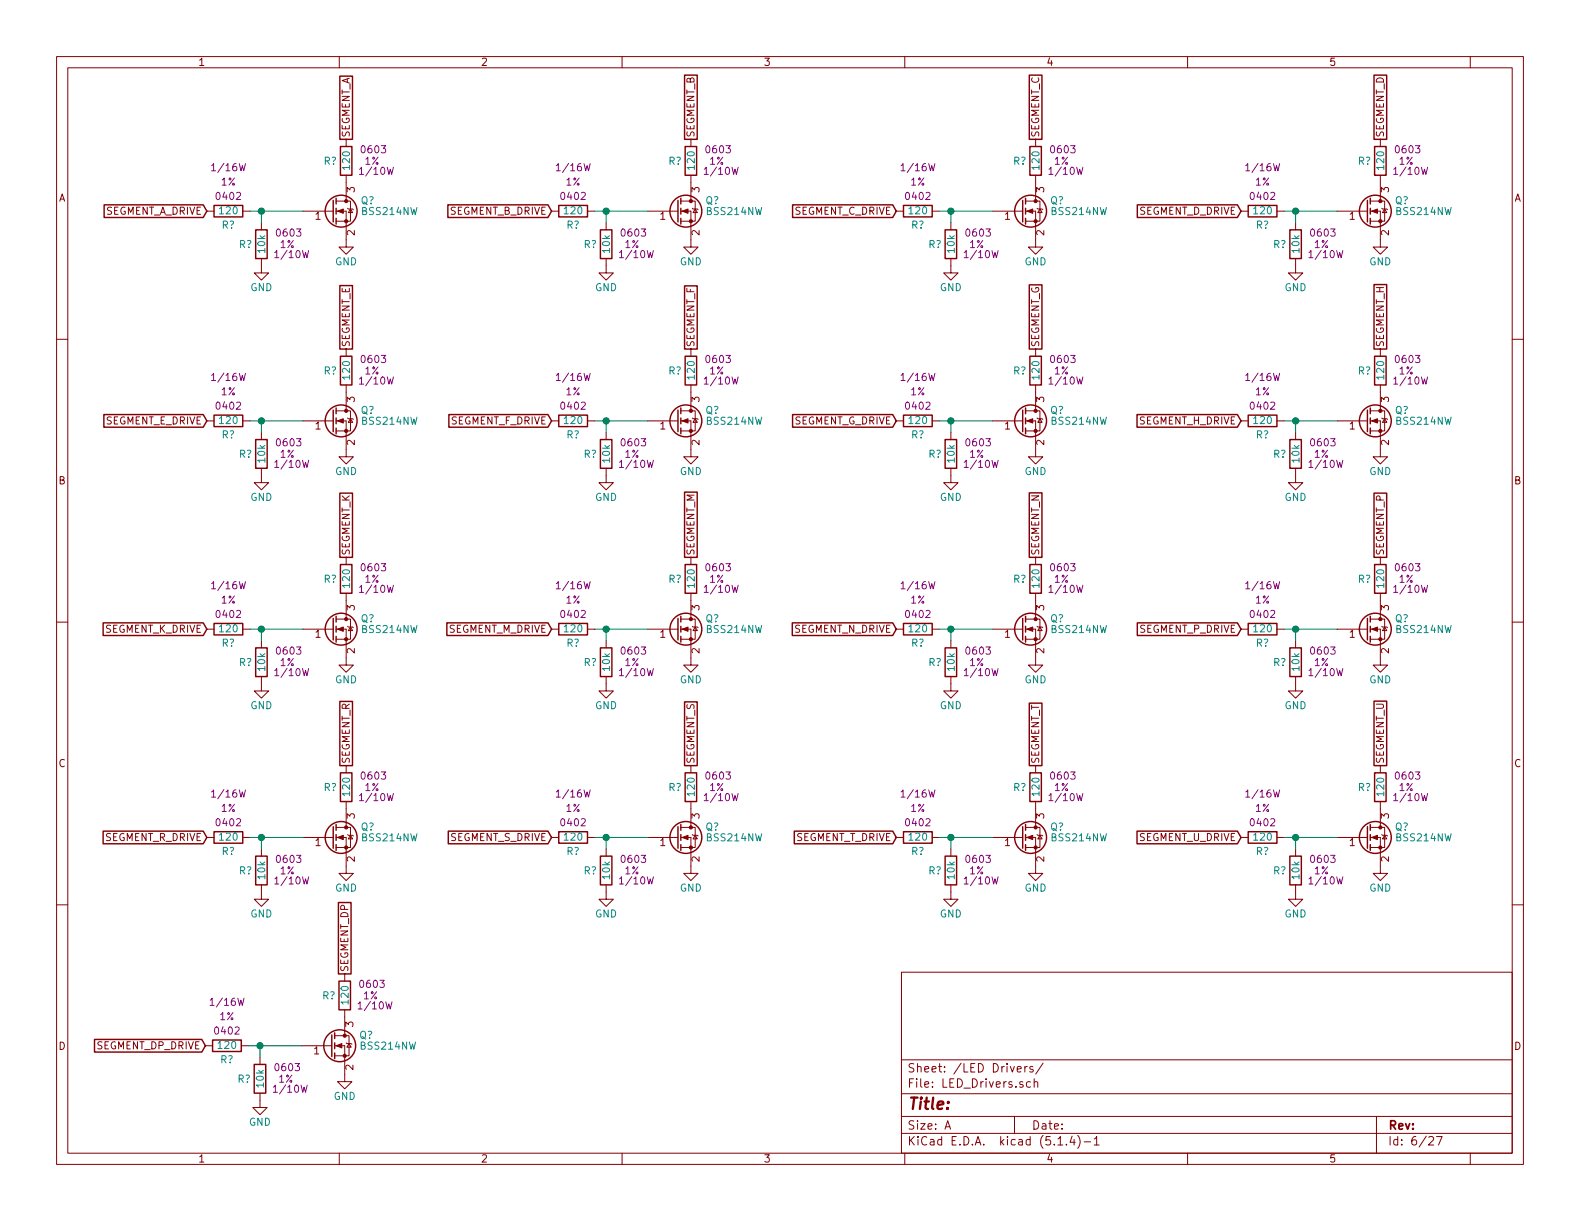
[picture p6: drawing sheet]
<svg xmlns="http://www.w3.org/2000/svg" width="279mm" height="216mm" viewBox="0 0 279 216" stroke-linecap="round" stroke-linejoin="round" font-family="sans-serif">
<defs><g id="words">
<text font-size="2.8" fill="#840000" x="160.4" y="196.2">Title:</text>
<g font-size="2.1" fill="#840000">
<text x="160.4" y="189.6">Sheet: /LED Drivers/</text>
<text x="160.4" y="192.3">File: LED_Drivers.sch</text>
<text x="160.4" y="202.5">KiCad E.D.A. kicad (5.1.4)-1</text>
<text x="160.4" y="199.7">Size: A</text>
<text x="182.4" y="199.7">Date:</text>
<text x="245.4" y="199.7">Rev:</text>
<text x="245.4" y="202.5">Id: 6/27</text>
</g>
<g font-size="1.8" fill="#840000">
<text x="35" y="11.6">1</text>
<text x="85" y="11.6">2</text>
<text x="135" y="11.6">3</text>
<text x="185" y="11.6">4</text>
<text x="235" y="11.6">5</text>
<text x="61.8" y="24.4" transform="rotate(-90 61.8 24.4)">SEGMENT_A</text>
<text x="122.8" y="24.4" transform="rotate(-90 122.8 24.4)">SEGMENT_B</text>
<text x="183.8" y="24.4" transform="rotate(-90 183.8 24.4)">SEGMENT_C</text>
<text x="244.7" y="24.4" transform="rotate(-90 244.7 24.4)">SEGMENT_D</text>
<text x="10.4" y="35.6">A</text>
<text x="62.7" y="34" transform="rotate(-90 62.7 34)">3</text>
<text x="123.7" y="34" transform="rotate(-90 123.7 34)">3</text>
<text x="184.7" y="34" transform="rotate(-90 184.7 34)">3</text>
<text x="245.6" y="34" transform="rotate(-90 245.6 34)">3</text>
<text x="267.8" y="35.6">A</text>
<text x="18.4" y="38">SEGMENT_A_DRIVE</text>
<text x="55.8" y="38.9">1</text>
<text x="62.7" y="41.6" transform="rotate(-90 62.7 41.6)">2</text>
<text x="79.3" y="38">SEGMENT_B_DRIVE</text>
<text x="116.7" y="38.9">1</text>
<text x="123.7" y="41.6" transform="rotate(-90 123.7 41.6)">2</text>
<text x="140.3" y="38">SEGMENT_C_DRIVE</text>
<text x="177.7" y="38.9">1</text>
<text x="184.7" y="41.6" transform="rotate(-90 184.7 41.6)">2</text>
<text x="201.3" y="38">SEGMENT_D_DRIVE</text>
<text x="238.7" y="38.9">1</text>
<text x="245.6" y="41.6" transform="rotate(-90 245.6 41.6)">2</text>
<text x="61.8" y="61.5" transform="rotate(-90 61.8 61.5)">SEGMENT_E</text>
<text x="122.8" y="61.5" transform="rotate(-90 122.8 61.5)">SEGMENT_F</text>
<text x="183.8" y="61.5" transform="rotate(-90 183.8 61.5)">SEGMENT_G</text>
<text x="244.7" y="61.5" transform="rotate(-90 244.7 61.5)">SEGMENT_H</text>
<text x="62.7" y="71.1" transform="rotate(-90 62.7 71.1)">3</text>
<text x="123.7" y="71.1" transform="rotate(-90 123.7 71.1)">3</text>
<text x="184.7" y="71.1" transform="rotate(-90 184.7 71.1)">3</text>
<text x="245.6" y="71.1" transform="rotate(-90 245.6 71.1)">3</text>
<text x="18.5" y="75.1">SEGMENT_E_DRIVE</text>
<text x="55.8" y="75.9">1</text>
<text x="79.6" y="75.1">SEGMENT_F_DRIVE</text>
<text x="116.7" y="75.9">1</text>
<text x="140.2" y="75.1">SEGMENT_G_DRIVE</text>
<text x="177.7" y="75.9">1</text>
<text x="201.3" y="75.1">SEGMENT_H_DRIVE</text>
<text x="238.7" y="75.9">1</text>
<text x="62.7" y="78.7" transform="rotate(-90 62.7 78.7)">2</text>
<text x="123.7" y="78.7" transform="rotate(-90 123.7 78.7)">2</text>
<text x="184.7" y="78.7" transform="rotate(-90 184.7 78.7)">2</text>
<text x="245.6" y="78.7" transform="rotate(-90 245.6 78.7)">2</text>
<text x="10.4" y="85.6">B</text>
<text x="267.8" y="85.6">B</text>
<text x="61.8" y="98.3" transform="rotate(-90 61.8 98.3)">SEGMENT_K</text>
<text x="122.8" y="98.3" transform="rotate(-90 122.8 98.3)">SEGMENT_M</text>
<text x="183.8" y="98.3" transform="rotate(-90 183.8 98.3)">SEGMENT_N</text>
<text x="244.7" y="98.3" transform="rotate(-90 244.7 98.3)">SEGMENT_P</text>
<text x="62.7" y="107.9" transform="rotate(-90 62.7 107.9)">3</text>
<text x="123.7" y="107.9" transform="rotate(-90 123.7 107.9)">3</text>
<text x="184.7" y="107.9" transform="rotate(-90 184.7 107.9)">3</text>
<text x="245.6" y="107.9" transform="rotate(-90 245.6 107.9)">3</text>
<text x="18.4" y="111.9">SEGMENT_K_DRIVE</text>
<text x="55.8" y="112.8">1</text>
<text x="79.1" y="111.9">SEGMENT_M_DRIVE</text>
<text x="116.7" y="112.8">1</text>
<text x="140.3" y="111.9">SEGMENT_N_DRIVE</text>
<text x="177.7" y="112.8">1</text>
<text x="201.4" y="111.9">SEGMENT_P_DRIVE</text>
<text x="238.7" y="112.8">1</text>
<text x="62.7" y="115.5" transform="rotate(-90 62.7 115.5)">2</text>
<text x="123.7" y="115.5" transform="rotate(-90 123.7 115.5)">2</text>
<text x="184.7" y="115.5" transform="rotate(-90 184.7 115.5)">2</text>
<text x="245.6" y="115.5" transform="rotate(-90 245.6 115.5)">2</text>
<text x="10.4" y="135.6">C</text>
<text x="61.8" y="135.1" transform="rotate(-90 61.8 135.1)">SEGMENT_R</text>
<text x="122.8" y="135.1" transform="rotate(-90 122.8 135.1)">SEGMENT_S</text>
<text x="183.8" y="135.1" transform="rotate(-90 183.8 135.1)">SEGMENT_T</text>
<text x="244.7" y="135.1" transform="rotate(-90 244.7 135.1)">SEGMENT_U</text>
<text x="267.8" y="135.6">C</text>
<text x="18.4" y="148.7">SEGMENT_R_DRIVE</text>
<text x="55.8" y="149.6">1</text>
<text x="62.7" y="144.8" transform="rotate(-90 62.7 144.8)">3</text>
<text x="79.5" y="148.7">SEGMENT_S_DRIVE</text>
<text x="116.7" y="149.6">1</text>
<text x="123.7" y="144.8" transform="rotate(-90 123.7 144.8)">3</text>
<text x="140.5" y="148.7">SEGMENT_T_DRIVE</text>
<text x="177.7" y="149.6">1</text>
<text x="184.7" y="144.8" transform="rotate(-90 184.7 144.8)">3</text>
<text x="201.3" y="148.7">SEGMENT_U_DRIVE</text>
<text x="238.7" y="149.6">1</text>
<text x="245.6" y="144.8" transform="rotate(-90 245.6 144.8)">3</text>
<text x="62.7" y="152.4" transform="rotate(-90 62.7 152.4)">2</text>
<text x="123.7" y="152.4" transform="rotate(-90 123.7 152.4)">2</text>
<text x="184.7" y="152.4" transform="rotate(-90 184.7 152.4)">2</text>
<text x="245.6" y="152.4" transform="rotate(-90 245.6 152.4)">2</text>
<text x="61.6" y="172" transform="rotate(-90 61.6 172)">SEGMENT_DP</text>
<text x="10.4" y="185.6">D</text>
<text x="17" y="185.5">SEGMENT_DP_DRIVE</text>
<text x="62.5" y="181.6" transform="rotate(-90 62.5 181.6)">3</text>
<text x="267.8" y="185.6">D</text>
<text x="55.5" y="186.4">1</text>
<text x="62.5" y="189.2" transform="rotate(-90 62.5 189.2)">2</text>
<text x="35" y="205.5">1</text>
<text x="85" y="205.5">2</text>
<text x="135" y="205.5">3</text>
<text x="185" y="205.5">4</text>
<text x="235" y="205.5">5</text>
</g>
<g font-size="1.8" fill="#008484">
<text x="57.3" y="29.1">R?</text>
<text x="61.9" y="29.9" transform="rotate(-90 61.9 29.9)">120</text>
<text x="118.2" y="29.1">R?</text>
<text x="122.9" y="29.9" transform="rotate(-90 122.9 29.9)">120</text>
<text x="179.2" y="29.1">R?</text>
<text x="183.8" y="29.9" transform="rotate(-90 183.8 29.9)">120</text>
<text x="240.1" y="29.1">R?</text>
<text x="244.8" y="29.9" transform="rotate(-90 244.8 29.9)">120</text>
<text x="38.9" y="37.9">120</text>
<text x="39.2" y="40.4">R?</text>
<text x="63.8" y="36.1">Q?</text>
<text x="64.1" y="38">BSS214NW</text>
<text x="99.9" y="37.9">120</text>
<text x="100.2" y="40.4">R?</text>
<text x="124.8" y="36.1">Q?</text>
<text x="125.1" y="38">BSS214NW</text>
<text x="160.8" y="37.9">120</text>
<text x="161.1" y="40.4">R?</text>
<text x="185.7" y="36.1">Q?</text>
<text x="186.1" y="38">BSS214NW</text>
<text x="221.8" y="37.9">120</text>
<text x="222.1" y="40.4">R?</text>
<text x="246.7" y="36.1">Q?</text>
<text x="247" y="38">BSS214NW</text>
<text x="42.3" y="43.9">R?</text>
<text x="46.9" y="44.7" transform="rotate(-90 46.9 44.7)">10k</text>
<text x="59.3" y="46.9">GND</text>
<text x="103.2" y="43.9">R?</text>
<text x="107.9" y="44.7" transform="rotate(-90 107.9 44.7)">10k</text>
<text x="120.2" y="46.9">GND</text>
<text x="164.2" y="43.9">R?</text>
<text x="168.8" y="44.7" transform="rotate(-90 168.8 44.7)">10k</text>
<text x="181.2" y="46.9">GND</text>
<text x="225.1" y="43.9">R?</text>
<text x="229.8" y="44.7" transform="rotate(-90 229.8 44.7)">10k</text>
<text x="242.1" y="46.9">GND</text>
<text x="44.3" y="51.5">GND</text>
<text x="105.2" y="51.5">GND</text>
<text x="166.2" y="51.5">GND</text>
<text x="227.2" y="51.5">GND</text>
<text x="57.3" y="66.2">R?</text>
<text x="61.9" y="67" transform="rotate(-90 61.9 67)">120</text>
<text x="118.2" y="66.2">R?</text>
<text x="122.9" y="67" transform="rotate(-90 122.9 67)">120</text>
<text x="179.2" y="66.2">R?</text>
<text x="183.8" y="67" transform="rotate(-90 183.8 67)">120</text>
<text x="240.1" y="66.2">R?</text>
<text x="244.8" y="67" transform="rotate(-90 244.8 67)">120</text>
<text x="38.9" y="75">120</text>
<text x="39.2" y="77.5">R?</text>
<text x="63.8" y="73.2">Q?</text>
<text x="64.1" y="75.1">BSS214NW</text>
<text x="99.9" y="75">120</text>
<text x="100.2" y="77.5">R?</text>
<text x="124.8" y="73.2">Q?</text>
<text x="125.1" y="75.1">BSS214NW</text>
<text x="160.8" y="75">120</text>
<text x="161.1" y="77.5">R?</text>
<text x="185.7" y="73.2">Q?</text>
<text x="186.1" y="75.1">BSS214NW</text>
<text x="221.8" y="75">120</text>
<text x="222.1" y="77.5">R?</text>
<text x="246.7" y="73.2">Q?</text>
<text x="247" y="75.1">BSS214NW</text>
<text x="42.3" y="80.9">R?</text>
<text x="46.9" y="81.7" transform="rotate(-90 46.9 81.7)">10k</text>
<text x="59.3" y="84">GND</text>
<text x="103.2" y="80.9">R?</text>
<text x="107.9" y="81.7" transform="rotate(-90 107.9 81.7)">10k</text>
<text x="120.2" y="84">GND</text>
<text x="164.2" y="80.9">R?</text>
<text x="168.8" y="81.7" transform="rotate(-90 168.8 81.7)">10k</text>
<text x="181.2" y="84">GND</text>
<text x="225.1" y="80.9">R?</text>
<text x="229.8" y="81.7" transform="rotate(-90 229.8 81.7)">10k</text>
<text x="242.1" y="84">GND</text>
<text x="44.3" y="88.6">GND</text>
<text x="105.2" y="88.6">GND</text>
<text x="166.2" y="88.6">GND</text>
<text x="227.2" y="88.6">GND</text>
<text x="57.3" y="103">R?</text>
<text x="61.9" y="103.8" transform="rotate(-90 61.9 103.8)">120</text>
<text x="118.2" y="103">R?</text>
<text x="122.9" y="103.8" transform="rotate(-90 122.9 103.8)">120</text>
<text x="179.2" y="103">R?</text>
<text x="183.8" y="103.8" transform="rotate(-90 183.8 103.8)">120</text>
<text x="240.1" y="103">R?</text>
<text x="244.8" y="103.8" transform="rotate(-90 244.8 103.8)">120</text>
<text x="38.9" y="111.8">120</text>
<text x="63.8" y="110">Q?</text>
<text x="64.1" y="111.9">BSS214NW</text>
<text x="99.9" y="111.8">120</text>
<text x="124.8" y="110">Q?</text>
<text x="125.1" y="111.9">BSS214NW</text>
<text x="160.8" y="111.8">120</text>
<text x="185.7" y="110">Q?</text>
<text x="186.1" y="111.9">BSS214NW</text>
<text x="221.8" y="111.8">120</text>
<text x="246.7" y="110">Q?</text>
<text x="247" y="111.9">BSS214NW</text>
<text x="39.2" y="114.4">R?</text>
<text x="42.3" y="117.8">R?</text>
<text x="46.9" y="118.6" transform="rotate(-90 46.9 118.6)">10k</text>
<text x="100.2" y="114.4">R?</text>
<text x="103.2" y="117.8">R?</text>
<text x="107.9" y="118.6" transform="rotate(-90 107.9 118.6)">10k</text>
<text x="161.1" y="114.4">R?</text>
<text x="164.2" y="117.8">R?</text>
<text x="168.8" y="118.6" transform="rotate(-90 168.8 118.6)">10k</text>
<text x="222.1" y="114.4">R?</text>
<text x="225.1" y="117.8">R?</text>
<text x="229.8" y="118.6" transform="rotate(-90 229.8 118.6)">10k</text>
<text x="44.3" y="125.4">GND</text>
<text x="59.3" y="120.8">GND</text>
<text x="105.2" y="125.4">GND</text>
<text x="120.2" y="120.8">GND</text>
<text x="166.2" y="125.4">GND</text>
<text x="181.2" y="120.8">GND</text>
<text x="227.2" y="125.4">GND</text>
<text x="242.1" y="120.8">GND</text>
<text x="57.3" y="139.9">R?</text>
<text x="61.9" y="140.6" transform="rotate(-90 61.9 140.6)">120</text>
<text x="118.2" y="139.9">R?</text>
<text x="122.9" y="140.6" transform="rotate(-90 122.9 140.6)">120</text>
<text x="179.2" y="139.9">R?</text>
<text x="183.8" y="140.6" transform="rotate(-90 183.8 140.6)">120</text>
<text x="240.1" y="139.9">R?</text>
<text x="244.8" y="140.6" transform="rotate(-90 244.8 140.6)">120</text>
<text x="38.9" y="148.6">120</text>
<text x="63.8" y="146.9">Q?</text>
<text x="64.1" y="148.8">BSS214NW</text>
<text x="99.9" y="148.6">120</text>
<text x="124.8" y="146.9">Q?</text>
<text x="125.1" y="148.8">BSS214NW</text>
<text x="160.8" y="148.6">120</text>
<text x="185.7" y="146.9">Q?</text>
<text x="186.1" y="148.8">BSS214NW</text>
<text x="221.8" y="148.6">120</text>
<text x="246.7" y="146.9">Q?</text>
<text x="247" y="148.8">BSS214NW</text>
<text x="39.2" y="151.2">R?</text>
<text x="42.3" y="154.6">R?</text>
<text x="46.9" y="155.4" transform="rotate(-90 46.9 155.4)">10k</text>
<text x="100.2" y="151.2">R?</text>
<text x="103.2" y="154.6">R?</text>
<text x="107.9" y="155.4" transform="rotate(-90 107.9 155.4)">10k</text>
<text x="161.1" y="151.2">R?</text>
<text x="164.2" y="154.6">R?</text>
<text x="168.8" y="155.4" transform="rotate(-90 168.8 155.4)">10k</text>
<text x="222.1" y="151.2">R?</text>
<text x="225.1" y="154.6">R?</text>
<text x="229.8" y="155.4" transform="rotate(-90 229.8 155.4)">10k</text>
<text x="59.3" y="157.7">GND</text>
<text x="120.2" y="157.7">GND</text>
<text x="181.2" y="157.7">GND</text>
<text x="242.1" y="157.7">GND</text>
<text x="44.3" y="162.2">GND</text>
<text x="105.2" y="162.2">GND</text>
<text x="166.2" y="162.2">GND</text>
<text x="227.2" y="162.2">GND</text>
<text x="57" y="176.7">R?</text>
<text x="61.6" y="177.5" transform="rotate(-90 61.6 177.5)">120</text>
<text x="38.7" y="185.5">120</text>
<text x="63.6" y="183.7">Q?</text>
<text x="63.9" y="185.6">BSS214NW</text>
<text x="39" y="188">R?</text>
<text x="42" y="191.4">R?</text>
<text x="46.7" y="192.2" transform="rotate(-90 46.7 192.2)">10k</text>
<text x="59" y="194.5">GND</text>
<text x="44" y="199.1">GND</text>
</g>
<g font-size="1.8" fill="#840084">
<text x="64.1" y="27.1">0603</text>
<text x="64.5" y="29.1">1%</text>
<text x="125" y="27.1">0603</text>
<text x="125.5" y="29.1">1%</text>
<text x="186" y="27.1">0603</text>
<text x="186.4" y="29.1">1%</text>
<text x="247" y="27.1">0603</text>
<text x="247.4" y="29.1">1%</text>
<text x="37.8" y="30.3">1/16W</text>
<text x="38.4" y="35.4">0402</text>
<text x="39.1" y="32.8">1%</text>
<text x="64" y="30.9">1/10W</text>
<text x="98.8" y="30.3">1/16W</text>
<text x="99.4" y="35.4">0402</text>
<text x="100.1" y="32.8">1%</text>
<text x="125" y="30.9">1/10W</text>
<text x="159.8" y="30.3">1/16W</text>
<text x="160.4" y="35.4">0402</text>
<text x="161" y="32.8">1%</text>
<text x="185.9" y="30.9">1/10W</text>
<text x="220.7" y="30.3">1/16W</text>
<text x="221.3" y="35.4">0402</text>
<text x="222" y="32.8">1%</text>
<text x="246.9" y="30.9">1/10W</text>
<text x="49.1" y="41.8">0603</text>
<text x="110.1" y="41.8">0603</text>
<text x="171" y="41.8">0603</text>
<text x="232" y="41.8">0603</text>
<text x="49" y="45.6">1/10W</text>
<text x="49.5" y="43.9">1%</text>
<text x="110" y="45.6">1/10W</text>
<text x="110.5" y="43.9">1%</text>
<text x="170.9" y="45.6">1/10W</text>
<text x="171.4" y="43.9">1%</text>
<text x="231.9" y="45.6">1/10W</text>
<text x="232.4" y="43.9">1%</text>
<text x="64.1" y="64.2">0603</text>
<text x="125" y="64.2">0603</text>
<text x="186" y="64.2">0603</text>
<text x="247" y="64.2">0603</text>
<text x="37.8" y="67.4">1/16W</text>
<text x="39.1" y="69.9">1%</text>
<text x="64" y="68">1/10W</text>
<text x="64.5" y="66.2">1%</text>
<text x="98.8" y="67.4">1/16W</text>
<text x="100.1" y="69.9">1%</text>
<text x="125" y="68">1/10W</text>
<text x="125.5" y="66.2">1%</text>
<text x="159.8" y="67.4">1/16W</text>
<text x="161" y="69.9">1%</text>
<text x="185.9" y="68">1/10W</text>
<text x="186.4" y="66.2">1%</text>
<text x="220.7" y="67.4">1/16W</text>
<text x="222" y="69.9">1%</text>
<text x="246.9" y="68">1/10W</text>
<text x="247.4" y="66.2">1%</text>
<text x="38.4" y="72.4">0402</text>
<text x="99.4" y="72.4">0402</text>
<text x="160.4" y="72.4">0402</text>
<text x="221.3" y="72.4">0402</text>
<text x="49" y="82.7">1/10W</text>
<text x="49.1" y="78.9">0603</text>
<text x="49.5" y="80.9">1%</text>
<text x="110" y="82.7">1/10W</text>
<text x="110.1" y="78.9">0603</text>
<text x="110.5" y="80.9">1%</text>
<text x="170.9" y="82.7">1/10W</text>
<text x="171" y="78.9">0603</text>
<text x="171.4" y="80.9">1%</text>
<text x="231.9" y="82.7">1/10W</text>
<text x="232" y="78.9">0603</text>
<text x="232.4" y="80.9">1%</text>
<text x="64.1" y="101">0603</text>
<text x="125" y="101">0603</text>
<text x="186" y="101">0603</text>
<text x="247" y="101">0603</text>
<text x="37.8" y="104.2">1/16W</text>
<text x="39.1" y="106.7">1%</text>
<text x="64" y="104.8">1/10W</text>
<text x="64.5" y="103">1%</text>
<text x="98.8" y="104.2">1/16W</text>
<text x="100.1" y="106.7">1%</text>
<text x="125" y="104.8">1/10W</text>
<text x="125.5" y="103">1%</text>
<text x="159.8" y="104.2">1/16W</text>
<text x="161" y="106.7">1%</text>
<text x="185.9" y="104.8">1/10W</text>
<text x="186.4" y="103">1%</text>
<text x="220.7" y="104.2">1/16W</text>
<text x="222" y="106.7">1%</text>
<text x="246.9" y="104.8">1/10W</text>
<text x="247.4" y="103">1%</text>
<text x="38.4" y="109.3">0402</text>
<text x="99.4" y="109.3">0402</text>
<text x="160.4" y="109.3">0402</text>
<text x="221.3" y="109.3">0402</text>
<text x="49" y="119.6">1/10W</text>
<text x="49.1" y="115.7">0603</text>
<text x="49.5" y="117.8">1%</text>
<text x="110" y="119.6">1/10W</text>
<text x="110.1" y="115.7">0603</text>
<text x="110.5" y="117.8">1%</text>
<text x="170.9" y="119.6">1/10W</text>
<text x="171" y="115.7">0603</text>
<text x="171.4" y="117.8">1%</text>
<text x="231.9" y="119.6">1/10W</text>
<text x="232" y="115.7">0603</text>
<text x="232.4" y="117.8">1%</text>
<text x="64.1" y="137.8">0603</text>
<text x="125" y="137.8">0603</text>
<text x="186" y="137.8">0603</text>
<text x="247" y="137.8">0603</text>
<text x="37.8" y="141">1/16W</text>
<text x="39.1" y="143.6">1%</text>
<text x="64" y="141.7">1/10W</text>
<text x="64.5" y="139.9">1%</text>
<text x="98.8" y="141">1/16W</text>
<text x="100.1" y="143.6">1%</text>
<text x="125" y="141.7">1/10W</text>
<text x="125.5" y="139.9">1%</text>
<text x="159.8" y="141">1/16W</text>
<text x="161" y="143.6">1%</text>
<text x="185.9" y="141.7">1/10W</text>
<text x="186.4" y="139.9">1%</text>
<text x="220.7" y="141">1/16W</text>
<text x="222" y="143.6">1%</text>
<text x="246.9" y="141.7">1/10W</text>
<text x="247.4" y="139.9">1%</text>
<text x="38.4" y="146.1">0402</text>
<text x="99.4" y="146.1">0402</text>
<text x="160.4" y="146.1">0402</text>
<text x="221.3" y="146.1">0402</text>
<text x="49.1" y="152.6">0603</text>
<text x="49.5" y="154.6">1%</text>
<text x="110.1" y="152.6">0603</text>
<text x="110.5" y="154.6">1%</text>
<text x="171" y="152.6">0603</text>
<text x="171.4" y="154.6">1%</text>
<text x="232" y="152.6">0603</text>
<text x="232.4" y="154.6">1%</text>
<text x="49" y="156.4">1/10W</text>
<text x="110" y="156.4">1/10W</text>
<text x="170.9" y="156.4">1/10W</text>
<text x="231.9" y="156.4">1/10W</text>
<text x="37.6" y="177.9">1/16W</text>
<text x="63.8" y="178.5">1/10W</text>
<text x="63.8" y="174.7">0603</text>
<text x="64.3" y="176.7">1%</text>
<text x="38.2" y="182.9">0402</text>
<text x="38.9" y="180.4">1%</text>
<text x="48.8" y="189.4">0603</text>
<text x="49.3" y="191.4">1%</text>
<text x="48.8" y="193.2">1/10W</text>
</g>
</g></defs>
<g fill="none" stroke="#840000" stroke-width=".18">
<path d="M10 10h259.4v195.9h-259.4zM12 12h255.4v191.9h-255.4zM60 10v2M110 10v2M160 10v2M210 10v2M260 10v2M36.6 37.3h1.2M42.9 37.3h1.3M46.2 39.4v1.2M53.6 37.3h5.3M59.4 37.3h1.8v6.4h1.3l-1.3 1.3-1.3-1.3h1.3"/>
<path d="M59.4 35.6h1.8M61.2 35.6h.8v3.5h-2.6M61.2 24.6v1.3M61.2 31v4.6M61.5 36.8l.1 .2h.8l.1 .1M62 37l.4 .6h-.8zM97.5 37.3h1.3M103.9 37.3h1.3M107.2 39.4v1.2M114.6 37.3h5.3M120.4 37.3h1.8v6.4h1.2l-1.2 1.3-1.3-1.3h1.3M120.4 35.6h1.8"/>
<path d="M122.2 35.6h.7v3.5h-2.5M122.2 24.6v1.3M122.2 31v4.6M122.4 36.8l.2 .2h.7l.1 .1M122.9 37l.4 .6h-.7zM158.5 37.3h1.3M164.8 37.3h1.3M168.1 39.4v1.2M175.5 37.3h5.3M181.4 37.3h1.7v6.4h1.3l-1.3 1.3-1.2-1.3h1.2M181.4 35.6h1.7M183.1 35.6h.8v3.5h-2.5"/>
<path d="M183.1 24.6v1.3M183.1 31v4.6M183.4 36.8l.1 .2h.8l.1 .1M183.9 37l.4 .6h-.8zM219.5 37.3h1.2M225.8 37.3h1.3M229.1 39.4v1.2M236.5 37.3h5.3M242.3 37.3h1.8v6.4h1.3l-1.3 1.3-1.3-1.3h1.3M242.3 35.6h1.8M244.1 35.6h.8v3.5h-2.6M244.1 24.6v1.3"/>
<path d="M244.1 31v4.6M244.3 36.8l.2 .2h.7l.2 .1M244.9 37l.3 .6h-.7zM10 60h2M46.2 45.7v2.6h1.3l-1.3 1.2-1.2-1.2h1.2M107.2 45.7v2.6h1.3l-1.3 1.2-1.3-1.2h1.3M168.1 45.7v2.6h1.3l-1.3 1.2-1.2-1.2h1.2M229.1 45.7v2.6h1.3l-1.3 1.2-1.3-1.2h1.3M267.4 60h2M36.6 74.4h1.2M42.9 74.4h1.3M46.2 76.5v1.2"/>
<path d="M53.6 74.4h5.3M59.4 74.4h1.8v6.4h1.3l-1.3 1.2-1.3-1.2h1.3M59.4 72.6h1.8M61.2 72.6h.8v3.6h-2.6M61.2 61.7v1.3M61.2 68.1v4.5M61.5 73.9l.1 .1h.8l.1 .2M62 74l.4 .7h-.8zM97.5 74.4h1.3M103.9 74.4h1.3M107.2 76.5v1.2M114.6 74.4h5.3"/>
<path d="M120.4 74.4h1.8v6.4h1.2l-1.2 1.2-1.3-1.2h1.3M120.4 72.6h1.8M122.2 72.6h.7v3.6h-2.5M122.2 61.7v1.3M122.2 68.1v4.5M122.4 73.9l.2 .1h.7l.1 .2M122.9 74l.4 .7h-.7zM158.5 74.4h1.3M164.8 74.4h1.3M168.1 76.5v1.2M175.5 74.4h5.3M181.4 74.4h1.7v6.4h1.3l-1.3 1.2-1.2-1.2h1.2"/>
<path d="M181.4 72.6h1.7M183.1 72.6h.8v3.6h-2.5M183.1 61.7v1.3M183.1 68.1v4.5M183.4 73.9l.1 .1h.8l.1 .2M183.9 74l.4 .7h-.8zM219.5 74.4h1.2M225.8 74.4h1.3M229.1 76.5v1.2M236.5 74.4h5.3M242.3 74.4h1.8v6.4h1.3l-1.3 1.2-1.3-1.2h1.3M242.3 72.6h1.8"/>
<path d="M244.1 72.6h.8v3.6h-2.6M244.1 61.7v1.3M244.1 68.1v4.5M244.3 73.9l.2 .1h.7l.2 .2M244.9 74l.3 .7h-.7zM46.2 82.8v2.5h1.3l-1.3 1.3-1.2-1.3h1.2M61.2 98.6v1.2M107.2 82.8v2.5h1.3l-1.3 1.3-1.3-1.3h1.3M122.2 98.6v1.2M168.1 82.8v2.5h1.3l-1.3 1.3-1.2-1.3h1.2M183.1 98.6v1.2M229.1 82.8v2.5h1.3l-1.3 1.3-1.3-1.3h1.3"/>
<path d="M244.1 98.6v1.2M10 110h2M36.6 111.3h1.2M42.9 111.3h1.3M46.2 119.6v2.6h1.3l-1.3 1.2-1.2-1.2h1.2M46.2 113.3v1.3M53.6 111.3h5.3M59.4 111.3h1.8v6.3h1.3l-1.3 1.3-1.3-1.3h1.3M59.4 109.5h1.8M61.2 109.5h.8v3.5h-2.6M61.2 104.9v4.6M61.5 110.7l.1 .2h.8l.1 .1"/>
<path d="M62 110.9l.4 .6h-.8zM97.5 111.3h1.3M103.9 111.3h1.3M107.2 119.6v2.6h1.3l-1.3 1.2-1.3-1.2h1.3M107.2 113.3v1.3M114.6 111.3h5.3M120.4 111.3h1.8v6.3h1.2l-1.2 1.3-1.3-1.3h1.3M120.4 109.5h1.8M122.2 109.5h.7v3.5h-2.5M122.2 104.9v4.6M122.4 110.7l.2 .2h.7l.1 .1M122.9 110.9l.4 .6h-.7z"/>
<path d="M158.5 111.3h1.3M164.8 111.3h1.3M168.1 119.6v2.6h1.3l-1.3 1.2-1.2-1.2h1.2M168.1 113.3v1.3M175.5 111.3h5.3M181.4 111.3h1.7v6.3h1.3l-1.3 1.3-1.2-1.3h1.2M181.4 109.5h1.7M183.1 109.5h.8v3.5h-2.5M183.1 104.9v4.6M183.4 110.7l.1 .2h.8l.1 .1M183.9 110.9l.4 .6h-.8zM219.5 111.3h1.2"/>
<path d="M225.8 111.3h1.3M229.1 119.6v2.6h1.3l-1.3 1.2-1.3-1.2h1.3M229.1 113.3v1.3M236.5 111.3h5.3M242.3 111.3h1.8v6.3h1.3l-1.3 1.3-1.3-1.3h1.3M242.3 109.5h1.8M244.1 109.5h.8v3.5h-2.6M244.1 104.9v4.6M244.3 110.7l.2 .2h.7l.2 .1M244.9 110.9l.3 .6h-.7zM267.4 110h2M61.2 135.4v1.3"/>
<path d="M122.2 135.4v1.3M183.1 135.4v1.3M244.1 135.4v1.3M10 160h2M36.6 148.1h1.2M42.9 148.1h1.3M46.2 156.5v2.5h1.3l-1.3 1.3-1.2-1.3h1.2M46.2 150.1v1.3M53.6 148.1h5.3M59.4 148.1h1.8v6.3h1.3l-1.3 1.3-1.3-1.3h1.3M59.4 146.3h1.8M61.2 146.3h.8v3.6h-2.6"/>
<path d="M61.2 141.7v4.6M61.5 147.6l.1 .1h.8l.1 .1M62 147.7l.4 .6h-.8zM97.5 148.1h1.3M103.9 148.1h1.3M107.2 156.5v2.5h1.3l-1.3 1.3-1.3-1.3h1.3M107.2 150.1v1.3M114.6 148.1h5.3M120.4 148.1h1.8v6.3h1.2l-1.2 1.3-1.3-1.3h1.3M120.4 146.3h1.8M122.2 146.3h.7v3.6h-2.5M122.2 141.7v4.6"/>
<path d="M122.4 147.6l.2 .1h.7l.1 .1M122.9 147.7l.4 .6h-.7zM158.5 148.1h1.3M164.8 148.1h1.3M168.1 156.5v2.5h1.3l-1.3 1.3-1.2-1.3h1.2M168.1 150.1v1.3M175.5 148.1h5.3M181.4 148.1h1.7v6.3h1.3l-1.3 1.3-1.2-1.3h1.2M181.4 146.3h1.7M183.1 146.3h.8v3.6h-2.5M183.1 141.7v4.6M183.4 147.6l.1 .1h.8l.1 .1"/>
<path d="M183.9 147.7l.4 .6h-.8zM219.5 148.1h1.2M225.8 148.1h1.3M229.1 156.5v2.5h1.3l-1.3 1.3-1.3-1.3h1.3M229.1 150.1v1.3M236.5 148.1h5.3M242.3 148.1h1.8v6.3h1.3l-1.3 1.3-1.3-1.3h1.3M242.3 146.3h1.8M244.1 146.3h.8v3.6h-2.6M244.1 141.7v4.6M244.3 147.6l.2 .1h.7l.2 .1M244.9 147.7l.3 .6h-.7z"/>
<path d="M267.4 160h2M61 172.2v1.3M61 178.6v4.5M159.4 171.9h108v32h-108zM36.3 184.9h1.3M42.7 184.9h1.2M46 193.3v2.5h1.2l-1.2 1.3-1.3-1.3h1.3M46 186.9v1.3M53.3 184.9h5.4M59.2 184.9h1.8v6.4h1.2l-1.2 1.2-1.3-1.2h1.3M59.2 183.1h1.8M61 183.1h.7v3.6h-2.5"/>
<path d="M61.2 184.4l.1 .1h.8l.1 .2M61.7 184.5l.4 .7h-.8zM159.4 197.4h108M159.4 193.4h108M159.4 187.4h108M167.1 199.7l.5-1.5 .5 1.5M167.2 199.2h.8M179.4 197.4v3M179.9 189.1l.7-.2-.1-.3h-.4l-.2 .2 .1 .7h.5M181.2 188.6v1M181.7 188.6l-.5 .2M182.2 191.3h-.4l-.3 .2 .1 .6 .2 .2 .4-.1"/>
<path d="M182.7 188.6h-.4l-.2 .2 .1 .2 .5 .1v.4h-.6M182.9 191.4l.2-.1h.3l.1 1M182.9 190.8v1.5M184.5 188l-1.3 1.9M243.4 197.4v6.5M60 203.9v2M110 203.9v2M159.4 200.4h108M160 203.9v2M187.1 202.5h.8M188.6 202.3v.2M189.6 200.9l-.4 1.1h.9"/>
<path d="M189.9 201.5v1M190.6 200.8a1.71 1.71 0 0 1 0 2.2M191.7 201.9h1.2M193.5 201.4l.4-.4v1.5M193.5 202.5h.9M210 203.9v2M252.7 201.1l.2-.1h.3l.3 .4-.9 1.1h.9M254 201h1l-.6 1.5M260 203.9v2"/>
</g>
<g fill="none" stroke="#840000" stroke-width=".25">
<path d="M60.1 13.5h2.2v11.1h-2.2zM121.1 13.3h2.2v11.3h-2.2zM182 13.3h2.3v11.3h-2.3zM243 13.3h2.2v11.3h-2.2zM18.4 36.2h17.5l.7 1.1-.7 1.2h-17.5zM37.8 36.3h5.1v2.1h-5.1zM58.9 35.4v3.8M59.4 35.1v1M59.4 36.8v1M59.4 38.6v1M60.2 25.9h2v5.1h-2zM79.2 36.2h17.7l.6 1.1-.6 1.2h-17.7z"/>
<path d="M98.8 36.3h5.1v2.1h-5.1zM119.9 35.4v3.8M120.4 35.1v1M120.4 36.8v1M120.4 38.6v1M121.2 25.9h2v5.1h-2zM140.2 36.2h17.7l.6 1.1-.6 1.2h-17.7zM159.8 36.3h5v2.1h-5zM180.8 35.4v3.8M181.4 35.1v1M181.4 36.8v1M181.4 38.6v1"/>
<path d="M182.1 25.9h2v5.1h-2zM201.1 36.2h17.7l.7 1.1-.7 1.2h-17.7zM220.7 36.3h5.1v2.1h-5.1zM241.8 35.4v3.8M242.3 35.1v1M242.3 36.8v1M242.3 38.6v1M243.1 25.9h2v5.1h-2zM45.2 40.6h2v5.1h-2zM60.1 50.5h2.2v11.2h-2.2zM106.2 40.6h2v5.1h-2zM121.1 50.5h2.2v11.2h-2.2z"/>
<path d="M167.1 40.6h2.1v5.1h-2.1zM182 50.4h2.3v11.3h-2.3zM228.1 40.6h2v5.1h-2zM243 50.3h2.2v11.4h-2.2zM18.4 73.3h17.5l.7 1.1-.7 1.1h-17.5zM37.8 73.4h5.1v2h-5.1zM45.2 77.7h2v5.1h-2zM58.9 72.5v3.8M59.4 72.1v1.1M59.4 73.9v1M59.4 75.7v1M60.2 63h2v5.1h-2z"/>
<path d="M79.4 73.3h17.5l.6 1.1-.6 1.1h-17.5zM98.8 73.4h5.1v2h-5.1zM106.2 77.7h2v5.1h-2zM119.9 72.5v3.8M120.4 72.1v1.1M120.4 73.9v1M120.4 75.7v1M121.2 63h2v5.1h-2zM140.2 73.3h17.7l.6 1.1-.6 1.1h-17.7zM159.8 73.4h5v2h-5zM167.1 77.7h2.1v5.1h-2.1zM180.8 72.5v3.8"/>
<path d="M181.4 72.1v1.1M181.4 73.9v1M181.4 75.7v1M182.1 63h2v5.1h-2zM201.1 73.3h17.7l.7 1.1-.7 1.1h-17.7zM220.7 73.4h5.1v2h-5.1zM228.1 77.7h2v5.1h-2zM241.8 72.5v3.8M242.3 72.1v1.1M242.3 73.9v1M242.3 75.7v1M243.1 63h2v5.1h-2z"/>
<path d="M60.1 87.2h2.2v11.4h-2.2zM60.2 99.8h2v5.1h-2zM121.1 87h2.2v11.6h-2.2zM121.2 99.8h2v5.1h-2zM182 87.1h2.3v11.5h-2.3zM182.1 99.8h2v5.1h-2zM243 87.2h2.2v11.4h-2.2zM243.1 99.8h2v5.1h-2zM18.2 110.1h17.7l.7 1.2-.7 1.1h-17.7zM37.8 110.2h5.1v2.1h-5.1zM45.2 114.6h2v5h-2zM58.9 109.3v3.9"/>
<path d="M59.4 109v1M59.4 110.7v1.1M59.4 112.5v1M79 110.1h17.9l.6 1.2-.6 1.1h-17.9zM98.8 110.2h5.1v2.1h-5.1zM106.2 114.6h2v5h-2zM119.9 109.3v3.9M120.4 109v1M120.4 110.7v1.1M120.4 112.5v1M140.1 110.1h17.8l.6 1.2-.6 1.1h-17.8zM159.8 110.2h5v2.1h-5z"/>
<path d="M167.1 114.6h2.1v5h-2.1zM180.8 109.3v3.9M181.4 109v1M181.4 110.7v1.1M181.4 112.5v1M201.1 110.1h17.7l.7 1.2-.7 1.1h-17.7zM220.7 110.2h5.1v2.1h-5.1zM228.1 114.6h2v5h-2zM241.8 109.3v3.9M242.3 109v1M242.3 110.7v1.1M242.3 112.5v1"/>
<path d="M60.1 124h2.2v11.4h-2.2zM60.2 136.7h2v5h-2zM121.1 124.1h2.2v11.3h-2.2zM121.2 136.7h2v5h-2zM182 124.3h2.3v11.1h-2.3zM182.1 136.7h2v5h-2zM243 124h2.2v11.4h-2.2zM243.1 136.7h2v5h-2zM18.2 147h17.7l.7 1.1-.7 1.1h-17.7zM37.8 147.1h5.1v2h-5.1zM45.2 151.4h2v5.1h-2zM58.9 146.2v3.8"/>
<path d="M59.4 145.8v1M59.4 147.6v1M59.4 149.4v1M59.8 159.6h2.3v12.6h-2.3zM79.3 147h17.6l.6 1.1-.6 1.1h-17.6zM98.8 147.1h5.1v2h-5.1zM106.2 151.4h2v5.1h-2zM119.9 146.2v3.8M120.4 145.8v1M120.4 147.6v1M120.4 149.4v1M140.5 147h17.4l.6 1.1-.6 1.1h-17.4z"/>
<path d="M159.8 147.1h5v2h-5zM167.1 151.4h2.1v5.1h-2.1zM180.8 146.2v3.8M181.4 145.8v1M181.4 147.6v1M181.4 149.4v1M201.1 147h17.7l.7 1.1-.7 1.1h-17.7zM220.7 147.1h5.1v2h-5.1zM228.1 151.4h2v5.1h-2zM241.8 146.2v3.8M242.3 145.8v1M242.3 147.6v1"/>
<path d="M242.3 149.4v1M59.9 173.5h2.1v5.1h-2.1zM16.7 183.8h19l.6 1.1-.6 1.1h-19zM37.6 183.9h5.1v2h-5.1zM45 188.2h2v5.1h-2zM58.7 183v3.8M59.2 182.6v1M59.2 184.4v1M59.2 186.2v1"/>
<circle cx="60.3" cy="37.3" r="2.82"/>
<circle cx="121.3" cy="37.3" r="2.82"/>
<circle cx="182.2" cy="37.3" r="2.82"/>
<circle cx="243.2" cy="37.3" r="2.82"/>
<circle cx="60.3" cy="74.4" r="2.82"/>
<circle cx="121.3" cy="74.4" r="2.82"/>
<circle cx="182.2" cy="74.4" r="2.82"/>
<circle cx="243.2" cy="74.4" r="2.82"/>
<circle cx="60.3" cy="111.3" r="2.82"/>
<circle cx="121.3" cy="111.3" r="2.82"/>
<circle cx="182.2" cy="111.3" r="2.82"/>
<circle cx="243.2" cy="111.3" r="2.82"/>
<circle cx="60.3" cy="148.1" r="2.82"/>
<circle cx="121.3" cy="148.1" r="2.82"/>
<circle cx="182.2" cy="148.1" r="2.82"/>
<circle cx="243.2" cy="148.1" r="2.82"/>
<circle cx="60.1" cy="184.9" r="2.82"/>
</g>
<g fill="#840000" stroke="#840000" stroke-width=".18">
<path d="M120.6 111.3l1.1-.4v.7z"/>
<path d="M59.7 111.3l1-.4v.7z"/>
<path d="M181.6 111.3l1-.4v.7z"/>
<path d="M181.6 74.4l1-.4v.8z"/>
<path d="M242.6 74.4l1-.4v.8z"/>
<path d="M181.6 148.1l1-.4v.8z"/>
<path d="M242.6 148.1l1-.4v.8z"/>
<path d="M59.4 184.9l1.1-.4v.8z"/>
<path d="M242.6 111.3l1-.4v.7z"/>
<path d="M59.7 148.1l1-.4v.8z"/>
<path d="M120.6 148.1l1.1-.4v.8z"/>
<path d="M59.7 74.4l1-.4v.8z"/>
<path d="M120.6 37.3l1.1-.3v.7z"/>
<path d="M181.6 37.3l1-.3v.7z"/>
<path d="M242.6 37.3l1-.3v.7z"/>
<path d="M59.7 37.3l1-.3v.7z"/>
<path d="M120.6 74.4l1.1-.4v.8z"/>
<circle cx="122.2" cy="113" r=".28"/>
<circle cx="122.2" cy="109.5" r=".28"/>
<circle cx="61.2" cy="113" r=".28"/>
<circle cx="61.2" cy="109.5" r=".28"/>
<circle cx="183.1" cy="113" r=".28"/>
<circle cx="183.1" cy="109.5" r=".28"/>
<circle cx="183.1" cy="76.2" r=".28"/>
<circle cx="183.1" cy="72.6" r=".28"/>
<circle cx="244.1" cy="76.2" r=".28"/>
<circle cx="244.1" cy="72.6" r=".28"/>
<circle cx="183.1" cy="149.9" r=".28"/>
<circle cx="183.1" cy="146.3" r=".28"/>
<circle cx="244.1" cy="149.9" r=".28"/>
<circle cx="244.1" cy="146.3" r=".28"/>
<circle cx="61" cy="186.7" r=".28"/>
<circle cx="61" cy="183.1" r=".28"/>
<circle cx="244.1" cy="113" r=".28"/>
<circle cx="244.1" cy="109.5" r=".28"/>
<circle cx="61.2" cy="149.9" r=".28"/>
<circle cx="61.2" cy="146.3" r=".28"/>
<circle cx="122.2" cy="149.9" r=".28"/>
<circle cx="122.2" cy="146.3" r=".28"/>
<circle cx="61.2" cy="76.2" r=".28"/>
<circle cx="61.2" cy="72.6" r=".28"/>
<circle cx="122.2" cy="39.1" r=".28"/>
<circle cx="122.2" cy="35.6" r=".28"/>
<circle cx="183.1" cy="39.1" r=".28"/>
<circle cx="183.1" cy="35.6" r=".28"/>
<circle cx="244.1" cy="39.1" r=".28"/>
<circle cx="244.1" cy="35.6" r=".28"/>
<circle cx="61.2" cy="39.1" r=".28"/>
<circle cx="61.2" cy="35.6" r=".28"/>
<circle cx="122.2" cy="76.2" r=".28"/>
<circle cx="122.2" cy="72.6" r=".28"/>
</g>
<g fill="none" stroke="#008400" stroke-width=".18">
<path d="M44.2 37.3h9.4M46.2 37.3v2.1M105.2 37.3h9.4M107.2 37.3v2.1M166.1 37.3h9.4M168.1 37.3v2.1M227.1 37.3h9.4M229.1 37.3v2.1M44.2 74.4h9.4M46.2 74.4v2.1M105.2 74.4h9.4M107.2 74.4v2.1"/>
<path d="M166.1 74.4h9.4M168.1 74.4v2.1M227.1 74.4h9.4M229.1 74.4v2.1M44.2 111.3h9.4M46.2 111.3v2M105.2 111.3h9.4M107.2 111.3v2M166.1 111.3h9.4M168.1 111.3v2M227.1 111.3h9.4M229.1 111.3v2"/>
<path d="M44.2 148.1h9.4M46.2 148.1v2M105.2 148.1h9.4M107.2 148.1v2M166.1 148.1h9.4M168.1 148.1v2M227.1 148.1h9.4M229.1 148.1v2M43.9 184.9h9.4M46 184.9v2"/>
</g>
<g fill="#008400" stroke="#008400" stroke-width=".25">
<circle cx="46.2" cy="111.3" r=".51"/>
<circle cx="168.1" cy="111.3" r=".51"/>
<circle cx="107.2" cy="74.4" r=".51"/>
<circle cx="46" cy="184.9" r=".51"/>
<circle cx="107.2" cy="148.1" r=".51"/>
<circle cx="107.2" cy="37.3" r=".51"/>
<circle cx="168.1" cy="37.3" r=".51"/>
<circle cx="229.1" cy="111.3" r=".51"/>
<circle cx="229.1" cy="74.4" r=".51"/>
<circle cx="168.1" cy="148.1" r=".51"/>
<circle cx="168.1" cy="74.4" r=".51"/>
<circle cx="46.2" cy="74.4" r=".51"/>
<circle cx="107.2" cy="111.3" r=".51"/>
<circle cx="229.1" cy="37.3" r=".51"/>
<circle cx="229.1" cy="148.1" r=".51"/>
<circle cx="46.2" cy="148.1" r=".51"/>
<circle cx="46.2" cy="37.3" r=".51"/>
</g>
<use href="#words"/>
</svg>
